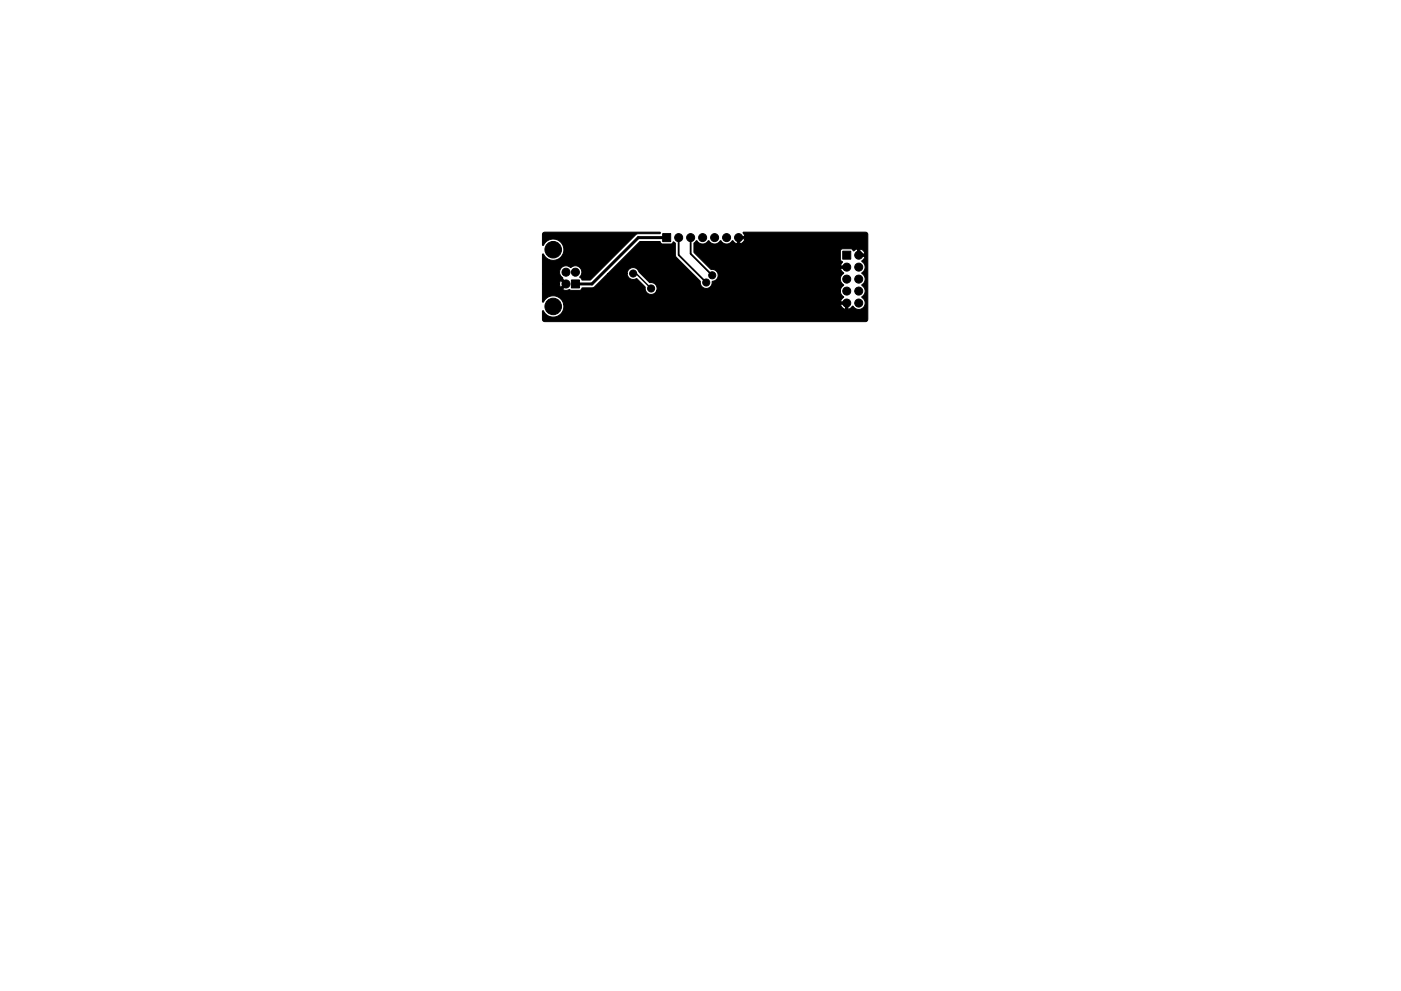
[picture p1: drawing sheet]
<svg xmlns="http://www.w3.org/2000/svg" width="297mm" height="210mm" viewBox="0 0 297 210" stroke-linecap="round" stroke-linejoin="round" font-family="sans-serif">
<g fill="#000" stroke="#000" stroke-width=".21">
<path d="M121.2 59.4h1.6v1.7h-1.6zM115.2 49.4l.3-.1h24.5l-.1 .3-4.9 .1-9.8 9.7h-1.8l-.4-.5v-.3a1.37 1.37 0 0 0-.1-1.9 1.37 1.37 0 0 0-1.9 .1 1.42 1.42 0 0 0-2.1 .1 1.42 1.42 0 0 0 .4 2.1l-.1 .1 1.1 1.1-1.1 1.2a1.62 1.62 0 0 0 1.6 .1l.3 .1h1.8l.3-.1 .2-.4 2.4-.1 3.1-3h4.1v.3a1.36 1.36 0 0 0 2 .8l1.8 1.8a1.3 1.3 0 0 0 .8 1.5 1.3 1.3 0 0 0 1.6-.7h39l.1 .7 .6 .6-.4 .4-.3 .6 1.5 .1 .1 1.5 .4-.1 .5-.5a1.56 1.56 0 0 0 2.1 .5 1.44 1.44 0 0 0-.1-2.5 1.49 1.49 0 0 0 0-2.5l.2-.2a1.44 1.44 0 0 0-.2-2.4l.2-.2a1.44 1.44 0 0 0-.2-2.3l.5-.6 .2-.4h-1.5l-.1-.5h1.6a1.28 1.28 0 0 0-1.1-1.1v1.1h-.5v-1.1l-.8 .4-.6-.4h-1.8l-.4 .2v2.1l.4 .5-.4 .8h1.5l.1 .2-.1 .3h-1.5l.2 .6 .5 .4a1.55 1.55 0 0 0-.3 2.3l.3 .3-.6 .6-.1 .6-39-.1a1.32 1.32 0 0 0-1.5-1.7l-2.3-2.3a1.26 1.26 0 0 0-1.4-.8 1.26 1.26 0 0 0-1 1.2h-4.1l6.8-6.8h4.2l.6 .6h1.8l.5-.5 .4 .4 .1 2.8 5.2 5.2a1.3 1.3 0 0 0 1.3 1.5 1.3 1.3 0 0 0 1.2-1.5 1.29 1.29 0 0 0 1.3-1.5 1.29 1.29 0 0 0-1.6-1.1l-3.6-3.6v-1.9l.6-.5a1.41 1.41 0 0 0 2.4 0h.1a1.56 1.56 0 0 0 2 .5l.5-.5a1.56 1.56 0 0 0 2 .5l.6-.5 .7 .5 .8 .1a1.3 1.3 0 0 0 1.1-1h-1.1v1h-.5l.1-1.5h1.5l-.4-.8 .2-.1 26.1 .1 .2 .4-.1 18.2-.4 .2h-68l-.3-.1-.2-.3v-1.8h.2a2.24 2.24 0 0 0 1.5 1.2h1.2a2.26 2.26 0 0 0 1.7-2.2l-.1-.4h58.7v.1a1.28 1.28 0 0 0 1.1 .9v-1h-59.8l-.2-.7-.6-.7-.5-.3-.9-.1-1.1 .3-1.1 1-.1-3.9h3.6l.3 .8 .7-.8-.7-.7-.3 .7h-3.6v-6.3h.2l1 1 1.1 .3 1.1-.3 .9-.8a2.26 2.26 0 0 0-1.4-3.3l-.6-.1-.9 .2-.5 .3-.8 .9-.1-2.3zM140.5 49.6h1.7v1.7h-1.7zM178.7 53.3h1.7v1.7h-1.7z"/>
<circle cx="117.3" cy="53" r="1.75"/>
<circle cx="120" cy="57.7" r=".85"/>
<circle cx="122" cy="57.7" r=".85"/>
<circle cx="134.2" cy="58" r=".75"/>
<circle cx="143.9" cy="50.4" r=".85"/>
<circle cx="146.4" cy="50.4" r=".85"/>
<circle cx="149" cy="50.4" r=".85"/>
<circle cx="149.7" cy="59.9" r=".75"/>
<circle cx="151" cy="58.4" r=".75"/>
<circle cx="151.5" cy="50.4" r=".85"/>
<circle cx="154.1" cy="50.4" r=".85"/>
<circle cx="156.6" cy="50.4" r=".85"/>
<circle cx="170.5" cy="54" r=".75"/>
<circle cx="179.5" cy="59.2" r=".85"/>
<circle cx="179.5" cy="56.7" r=".85"/>
<circle cx="182.1" cy="54.1" r=".85"/>
<circle cx="182.1" cy="59.2" r=".85"/>
<circle cx="182.1" cy="56.7" r=".85"/>
<circle cx="117.3" cy="65" r="1.75"/>
<circle cx="120" cy="60.2" r=".85"/>
<circle cx="138" cy="61.2" r=".75"/>
<circle cx="146.6" cy="66" r=".75"/>
<circle cx="171.2" cy="64.8" r=".75"/>
<circle cx="179.5" cy="64.3" r=".85"/>
<circle cx="179.5" cy="61.8" r=".85"/>
<circle cx="182.1" cy="61.8" r=".85"/>
<circle cx="182.1" cy="64.3" r=".85"/>
</g>
<path d="M141.4 50.4h-6.1l-9.8 9.8h-3.5" fill="none" stroke="#000" stroke-width=".63"/>
<path d="M134.2 58h.7l3.1 3.2" fill="none" stroke="#000" stroke-width=".3"/>
<path d="M143.9 50.4v3.7l5.8 5.8M146.4 50.4v3.4l4.6 4.6" fill="none" stroke="#000" stroke-width=".38"/>
</svg>
